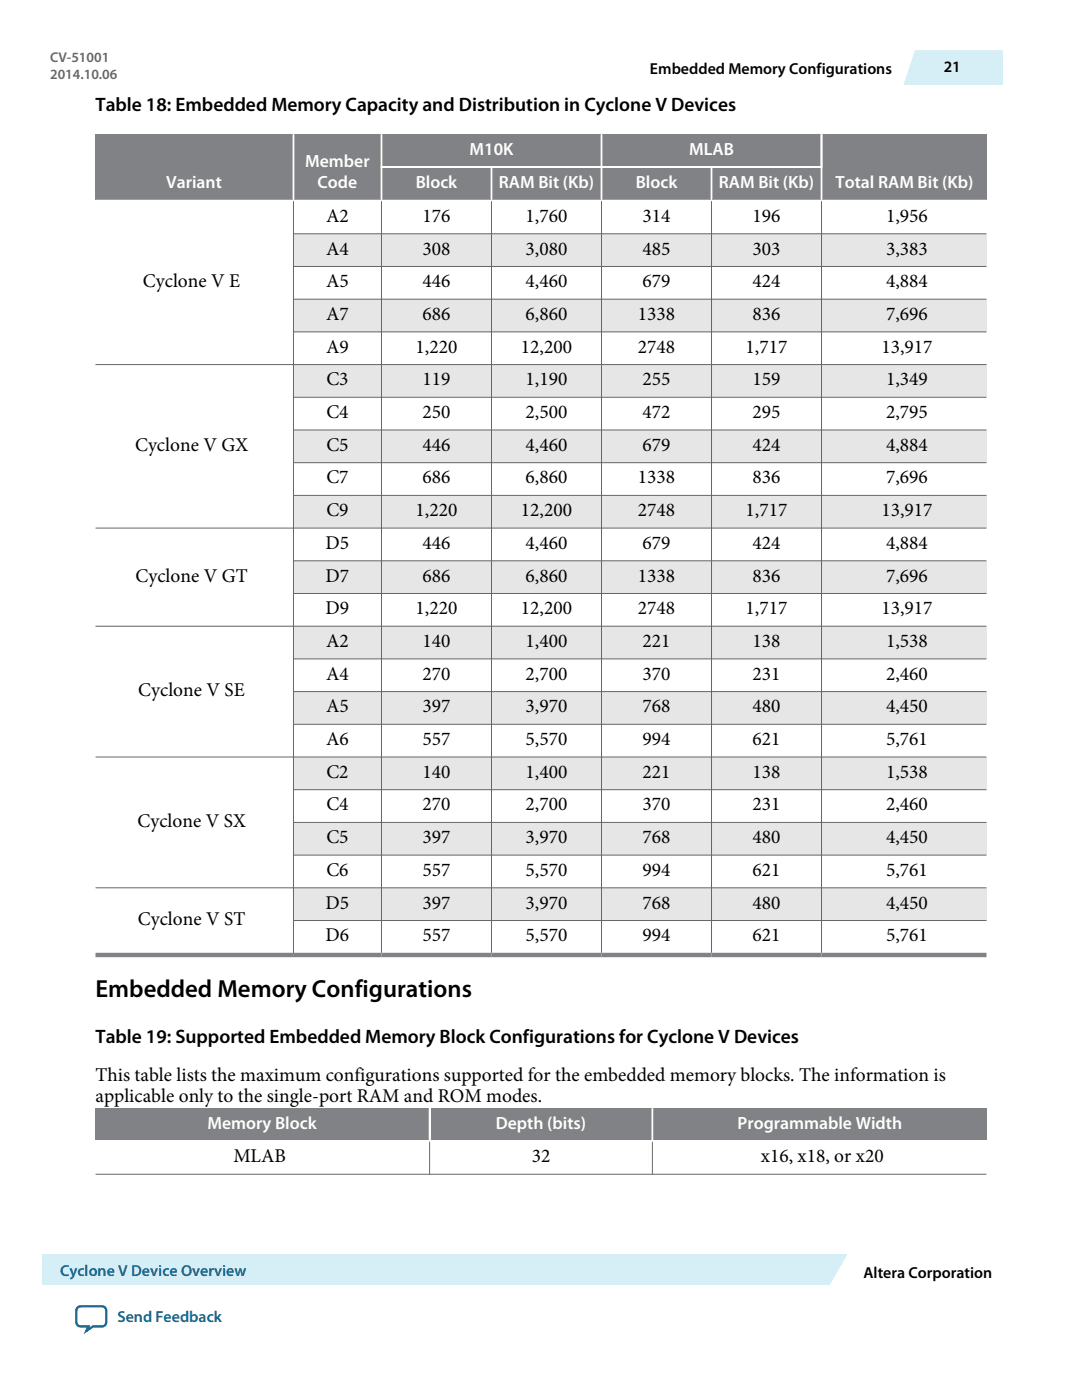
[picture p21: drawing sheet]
<svg xmlns="http://www.w3.org/2000/svg" width="216mm" height="279mm" viewBox="0 0 216 279" stroke-linecap="round" stroke-linejoin="round" font-family="sans-serif">
<defs><g id="words">
<text font-size="4.9" x="19.1" y="199">Embedded Memory Configurations</text>
<g font-size="3.9">
<text x="19" y="22.1">Table 18: Embedded Memory Capacity and Distribution in Cyclone V Devices</text>
<text x="65.1" y="44.3">A2</text>
<text x="84.3" y="44.3">176</text>
<text x="104.9" y="44.3">1,760</text>
<text x="128.2" y="44.3">314</text>
<text x="150.2" y="44.3">196</text>
<text x="176.8" y="44.3">1,956</text>
<text x="65.1" y="50.8">A4</text>
<text x="84.3" y="50.8">308</text>
<text x="104.9" y="50.8">3,080</text>
<text x="128.2" y="50.8">485</text>
<text x="150.2" y="50.8">303</text>
<text x="176.8" y="50.8">3,383</text>
<text x="28.5" y="57.3">Cyclone V E</text>
<text x="65.1" y="57.3">A5</text>
<text x="84.3" y="57.3">446</text>
<text x="104.9" y="57.3">4,460</text>
<text x="128.2" y="57.3">679</text>
<text x="150.2" y="57.3">424</text>
<text x="176.8" y="57.3">4,884</text>
<text x="65.1" y="63.9">A7</text>
<text x="84.3" y="63.9">686</text>
<text x="104.9" y="63.9">6,860</text>
<text x="127.3" y="63.9">1338</text>
<text x="150.2" y="63.9">836</text>
<text x="176.8" y="63.9">7,696</text>
<text x="65.1" y="70.4">A9</text>
<text x="82.9" y="70.4">1,220</text>
<text x="104" y="70.4">12,200</text>
<text x="127.3" y="70.4">2748</text>
<text x="148.8" y="70.4">1,717</text>
<text x="175.9" y="70.4">13,917</text>
<text x="65.1" y="76.9">C3</text>
<text x="84.3" y="76.9">119</text>
<text x="104.9" y="76.9">1,190</text>
<text x="128.2" y="76.9">255</text>
<text x="150.2" y="76.9">159</text>
<text x="176.8" y="76.9">1,349</text>
<text x="65.1" y="83.4">C4</text>
<text x="84.3" y="83.4">250</text>
<text x="104.9" y="83.4">2,500</text>
<text x="128.2" y="83.4">472</text>
<text x="150.2" y="83.4">295</text>
<text x="176.8" y="83.4">2,795</text>
<text x="27" y="90">Cyclone V GX</text>
<text x="65.1" y="90">C5</text>
<text x="84.3" y="90">446</text>
<text x="104.9" y="90">4,460</text>
<text x="128.2" y="90">679</text>
<text x="150.2" y="90">424</text>
<text x="176.8" y="90">4,884</text>
<text x="65.1" y="96.5">C7</text>
<text x="84.3" y="96.5">686</text>
<text x="104.9" y="96.5">6,860</text>
<text x="127.3" y="96.5">1338</text>
<text x="150.2" y="96.5">836</text>
<text x="176.8" y="96.5">7,696</text>
<text x="65.1" y="103">C9</text>
<text x="82.9" y="103">1,220</text>
<text x="104" y="103">12,200</text>
<text x="127.3" y="103">2748</text>
<text x="148.8" y="103">1,717</text>
<text x="175.9" y="103">13,917</text>
<text x="65" y="109.5">D5</text>
<text x="84.3" y="109.5">446</text>
<text x="104.9" y="109.5">4,460</text>
<text x="128.2" y="109.5">679</text>
<text x="150.2" y="109.5">424</text>
<text x="176.8" y="109.5">4,884</text>
<text x="27" y="116.1">Cyclone V GT</text>
<text x="65" y="116.1">D7</text>
<text x="84.3" y="116.1">686</text>
<text x="104.9" y="116.1">6,860</text>
<text x="127.3" y="116.1">1338</text>
<text x="150.2" y="116.1">836</text>
<text x="176.8" y="116.1">7,696</text>
<text x="65" y="122.6">D9</text>
<text x="82.9" y="122.6">1,220</text>
<text x="104" y="122.6">12,200</text>
<text x="127.3" y="122.6">2748</text>
<text x="148.8" y="122.6">1,717</text>
<text x="175.9" y="122.6">13,917</text>
<text x="65.1" y="129.1">A2</text>
<text x="84.3" y="129.1">140</text>
<text x="104.9" y="129.1">1,400</text>
<text x="128.2" y="129.1">221</text>
<text x="150.2" y="129.1">138</text>
<text x="176.8" y="129.1">1,538</text>
<text x="65.1" y="135.6">A4</text>
<text x="84.3" y="135.6">270</text>
<text x="104.9" y="135.6">2,700</text>
<text x="128.2" y="135.6">370</text>
<text x="150.2" y="135.6">231</text>
<text x="176.8" y="135.6">2,460</text>
<text x="27.6" y="138.9">Cyclone V SE</text>
<text x="65.1" y="142.2">A5</text>
<text x="84.3" y="142.2">397</text>
<text x="104.9" y="142.2">3,970</text>
<text x="128.2" y="142.2">768</text>
<text x="150.2" y="142.2">480</text>
<text x="176.8" y="142.2">4,450</text>
<text x="65.1" y="148.7">A6</text>
<text x="84.3" y="148.7">557</text>
<text x="104.9" y="148.7">5,570</text>
<text x="128.2" y="148.7">994</text>
<text x="150.2" y="148.7">621</text>
<text x="176.8" y="148.7">5,761</text>
<text x="65.1" y="155.2">C2</text>
<text x="84.3" y="155.2">140</text>
<text x="104.9" y="155.2">1,400</text>
<text x="128.2" y="155.2">221</text>
<text x="150.2" y="155.2">138</text>
<text x="176.8" y="155.2">1,538</text>
<text x="65.1" y="161.7">C4</text>
<text x="84.3" y="161.7">270</text>
<text x="104.9" y="161.7">2,700</text>
<text x="128.2" y="161.7">370</text>
<text x="150.2" y="161.7">231</text>
<text x="176.8" y="161.7">2,460</text>
<text x="27.4" y="165">Cyclone V SX</text>
<text x="65.1" y="168.3">C5</text>
<text x="84.3" y="168.3">397</text>
<text x="104.9" y="168.3">3,970</text>
<text x="128.2" y="168.3">768</text>
<text x="150.2" y="168.3">480</text>
<text x="176.8" y="168.3">4,450</text>
<text x="65.1" y="174.8">C6</text>
<text x="84.3" y="174.8">557</text>
<text x="104.9" y="174.8">5,570</text>
<text x="128.2" y="174.8">994</text>
<text x="150.2" y="174.8">621</text>
<text x="176.8" y="174.8">5,761</text>
<text x="27.5" y="184.6">Cyclone V ST</text>
<text x="65" y="181.3">D5</text>
<text x="84.3" y="181.3">397</text>
<text x="104.9" y="181.3">3,970</text>
<text x="128.2" y="181.3">768</text>
<text x="150.2" y="181.3">480</text>
<text x="176.8" y="181.3">4,450</text>
<text x="65" y="187.9">D6</text>
<text x="84.3" y="187.9">557</text>
<text x="104.9" y="187.9">5,570</text>
<text x="128.2" y="187.9">994</text>
<text x="150.2" y="187.9">621</text>
<text x="176.8" y="187.9">5,761</text>
<text x="19.1" y="208.1">Table 19: Supported Embedded Memory Block Configurations for Cyclone V Devices</text>
<text x="19" y="215.7">This table lists the maximum configurations supported for the embedded memory blocks. The information is</text>
<text x="19" y="220">applicable only to the single-port RAM and ROM modes.</text>
<text x="46.6" y="232">MLAB</text>
<text x="106.1" y="232">32</text>
<text x="151.8" y="232">x16, x18, or x20</text>
</g>
<g font-size="3.5" fill="#fff">
<text x="60.9" y="33.3">Member</text>
<text x="93.7" y="30.9">M10K</text>
<text x="137.5" y="30.9">MLAB</text>
<text x="33.2" y="37.6">Variant</text>
<text x="63.4" y="37.6">Code</text>
<text x="82.9" y="37.6">Block</text>
<text x="99.5" y="37.6">RAM Bit (Kb)</text>
<text x="126.8" y="37.6">Block</text>
<text x="143.4" y="37.6">RAM Bit (Kb)</text>
<text x="166.7" y="37.6">Total RAM Bit (Kb)</text>
<text x="41.4" y="225.3">Memory Block</text>
<text x="98.9" y="225.3">Depth (bits)</text>
<text x="147.2" y="225.3">Programmable Width</text>
</g>
<g font-size="3.2">
<text x="129.7" y="14.7">Embedded Memory Configurations</text>
<text x="188.3" y="14.4">21</text>
<text x="172.3" y="255">Altera Corporation</text>
</g>
<g font-size="3.2" fill="#069">
<text x="12" y="254.7">Cyclone V Device Overview</text>
<text x="23.4" y="263.9">Send Feedback</text>
</g>
<g font-size="2.8" fill="#666">
<text x="10" y="12.4">CV-51001</text>
<text x="10" y="15.8">2014.10.06</text>
</g>
</g></defs>
<g fill="#e6e6e6">
<path d="M19 46.7h177.8v6.5h-177.8z" fill-rule="evenodd"/>
<path d="M19 59.7h177.8v6.5h-177.8z" fill-rule="evenodd"/>
<path d="M19 72.8h177.8v6.5h-177.8z" fill-rule="evenodd"/>
<path d="M19 85.8h177.8v6.5h-177.8z" fill-rule="evenodd"/>
<path d="M19 98.9h177.8v6.5h-177.8z" fill-rule="evenodd"/>
<path d="M19 111.9h177.8v6.5h-177.8z" fill-rule="evenodd"/>
<path d="M19 125h177.8v6.5h-177.8z" fill-rule="evenodd"/>
<path d="M19 138h177.8v6.6h-177.8z" fill-rule="evenodd"/>
<path d="M19 151.1h177.8v6.5h-177.8z" fill-rule="evenodd"/>
<path d="M19 164.1h177.8v6.6h-177.8z" fill-rule="evenodd"/>
<path d="M19 177.2h177.8v6.5h-177.8z" fill-rule="evenodd"/>
</g>
<g fill="#808285">
<path d="M19 26.8h39.4v13.1h-39.4z" fill-rule="evenodd"/>
<path d="M58.7 26.8h17.2v13.1h-17.2z" fill-rule="evenodd"/>
<path d="M76.3 26.8h43.5v6.4h-43.5z" fill-rule="evenodd"/>
<path d="M120.2 26.8h43.5v6.4h-43.5z" fill-rule="evenodd"/>
<path d="M164.1 26.8h32.7v13.1h-32.7z" fill-rule="evenodd"/>
<path d="M76.3 33.5h21.6v6.4h-21.6z" fill-rule="evenodd"/>
<path d="M98.2 33.5h21.6v6.4h-21.6z" fill-rule="evenodd"/>
<path d="M120.2 33.5h21.6v6.4h-21.6z" fill-rule="evenodd"/>
<path d="M142.1 33.5h21.6v6.4h-21.6z" fill-rule="evenodd"/>
</g>
<g fill="#fff">
<path d="M19.1 40.2h39.4v32.5h-39.4z" fill-rule="evenodd"/>
<path d="M19.1 72.8h39.4v32.5h-39.4z" fill-rule="evenodd"/>
<path d="M19.1 105.5h39.4v19.4h-39.4z" fill-rule="evenodd"/>
<path d="M19.1 125.1h39.4v25.9h-39.4z" fill-rule="evenodd"/>
<path d="M19.1 151.2h39.4v25.9h-39.4z" fill-rule="evenodd"/>
<path d="M19.1 177.3h39.4v12.8h-39.4z" fill-rule="evenodd"/>
</g>
<path d="M58.6 26.8v13.2M75.9 33.3h88.2M76.1 26.8v13.4M98.1 33.2v6.8M120 26.8v13.2M142 33.2v6.8M163.9 26.8v13.2M19.1 40h177.8" fill="none" stroke="#fff" stroke-width=".35"/>
<g fill="none" stroke="#666" stroke-width=".2">
<path d="M58.5 46.7h138.4M58.5 53.2h138.4M58.5 59.7h138.4M58.6 40v151M76.1 40v150.1M98.1 40v150.1M120 40v150.1M142 40v150.1M163.9 40v150.1M19.1 72.8h177.8M58.5 66.2h138.4M58.5 79.3h138.4"/>
<path d="M58.5 85.8h138.4M58.5 92.3h138.4M58.5 98.9h138.4M19.1 105.4h177.8M58.5 111.9h138.4M58.5 118.4h138.4M19.1 125h177.8M58.5 131.5h138.4M58.5 138h138.4M19.1 151.1h177.8M58.5 144.6h138.4M58.5 157.6h138.4"/>
<path d="M19.1 177.2h177.8M58.5 164.1h138.4M58.5 170.7h138.4M58.5 183.7h138.4"/>
</g>
<path d="M196.9 190.6h-177.8" fill="none" stroke="#808285" stroke-width=".88"/>
<g fill="#808285">
<path d="M19.1 221.2h66.4v6.4h-66.4z" fill-rule="evenodd"/>
<path d="M85.9 221.2h44.1v6.4h-44.1z" fill-rule="evenodd"/>
<path d="M130.4 221.2h66.5v6.4h-66.5z" fill-rule="evenodd"/>
</g>
<path d="M19.1 227.9h66.5v6.4h-66.5z" fill-rule="evenodd" fill="#fff"/>
<path d="M19.1 227.7h177.8M85.7 221.2v6.5M130.2 221.2v6.5" fill="none" stroke="#fff" stroke-width=".35"/>
<path d="M19.1 234.4h177.8M85.7 227.7v6.7M130.2 227.7v6.7" fill="none" stroke="#666" stroke-width=".2"/>
<path d="M182.6 10h17.5v6.8h-20.1z" fill="#d6eff7"/>
<path d="M8.5 250.3h160.5v6.2h-160.5z" fill-rule="evenodd" fill="#d6eff7"/>
<path d="M169.1 250.4v6.2h-4.5z" fill="#fff"/>
<path d="M169.1 250.7l-3.5 5.9" fill="none" stroke="#fff" stroke-width=".27"/>
<path d="M15.5 261l.6-.3h4.3a.85 .85 0 0 1 .8 .9v2.3a.85 .85 0 0 1-.8 .8h-1.9l-1.3 .9 .5-.9h-1.6a.85 .85 0 0 1-.9-.8v-2.3z" fill="none" stroke="#0065a4" stroke-width=".46"/>
<use href="#words"/>
</svg>
